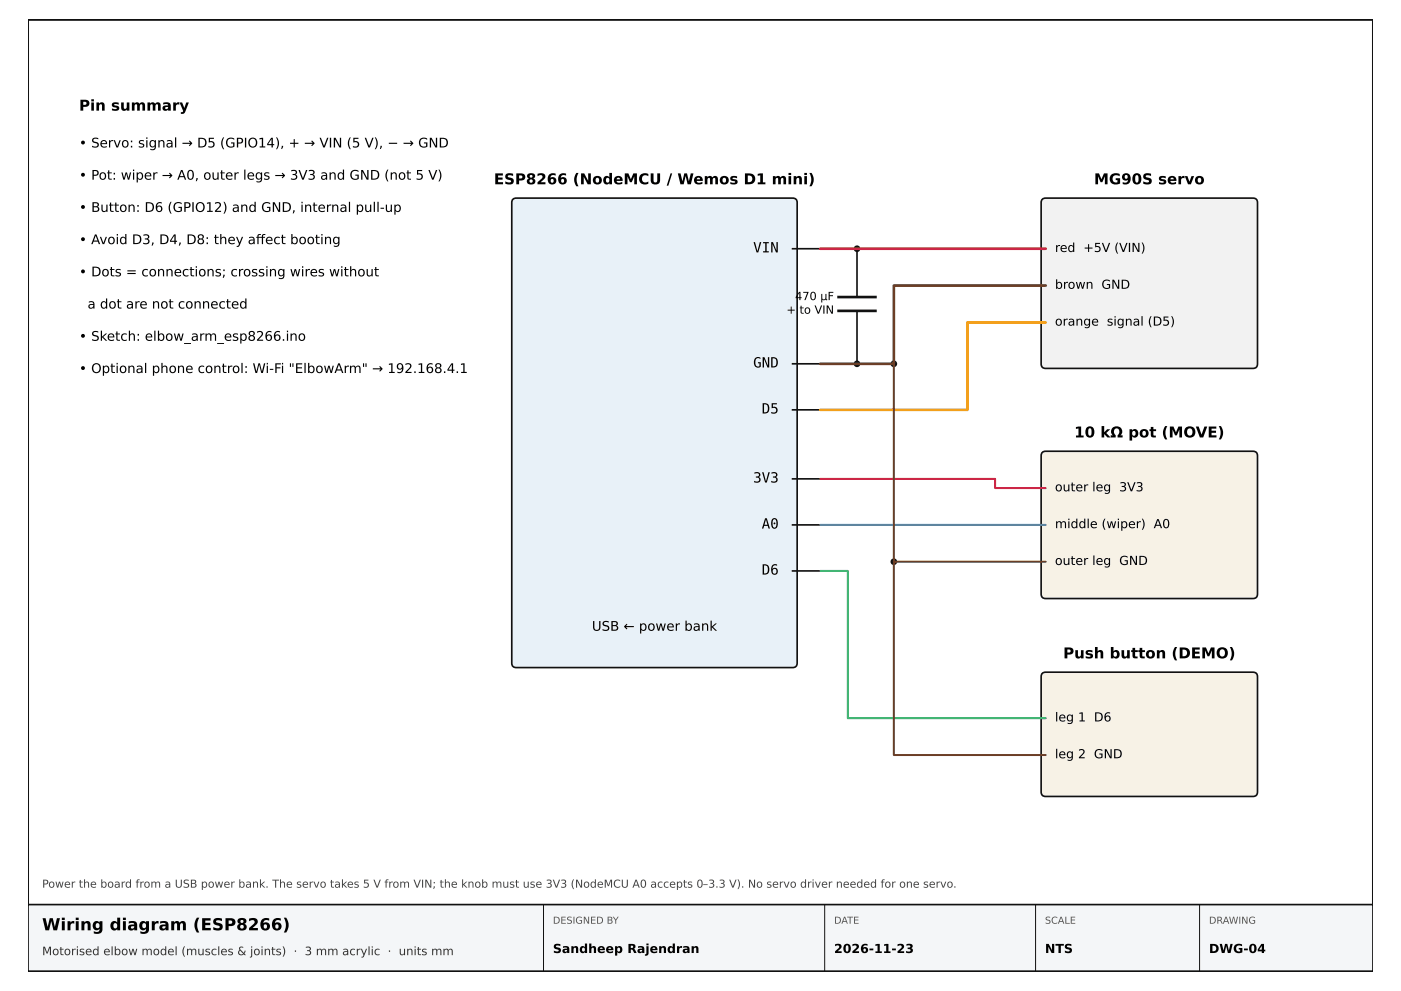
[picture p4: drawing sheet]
<svg xmlns="http://www.w3.org/2000/svg" width="297mm" height="210mm" viewBox="0 0 297 210" stroke-linecap="round" stroke-linejoin="round" font-family="sans-serif">
<defs><g id="words">
<text font-size="3.5" x="8.9" y="197.2">Wiring diagram (ESP8266)</text>
<g font-size="3.2">
<text x="16.8" y="23.5">Pin summary</text>
<text x="104.7" y="39.1">ESP8266 (NodeMCU / Wemos D1 mini)</text>
<text x="231.9" y="39.1">MG90S servo</text>
<text x="227.7" y="92.7">10 kΩ pot (MOVE)</text>
<text x="225.3" y="139.6">Push button (DEMO)</text>
</g>
<g font-size="3">
<text x="159.6" y="53.5">VIN</text>
<text x="159.6" y="77.9">GND</text>
<text x="161.4" y="87.6">D5</text>
<text x="159.6" y="102.3">3V3</text>
<text x="161.4" y="112">A0</text>
<text x="161.4" y="121.8">D6</text>
</g>
<g font-size="2.8">
<text x="16.8" y="31.3">• Servo: signal → D5 (GPIO14), + → VIN (5 V), − → GND</text>
<text x="16.8" y="38.1">• Pot: wiper → A0, outer legs → 3V3 and GND (not 5 V)</text>
<text x="16.8" y="44.9">• Button: D6 (GPIO12) and GND, internal pull-up</text>
<text x="16.8" y="51.7">• Avoid D3, D4, D8: they afect booting</text>
<text x="54.2" y="51.7">f</text>
<text x="16.8" y="58.6">• Dots = connections; crossing wires without</text>
<text x="18.6" y="65.4">a dot are not connected</text>
<text x="16.8" y="72.2">• Sketch: elbow_arm_esp8266.ino</text>
<text x="16.8" y="79.1">• Optional phone control: Wi-Fi &quot;ElbowArm&quot; → 192.168.4.1</text>
<text x="125.4" y="133.7">USB ← power bank</text>
</g>
<g font-size="2.6">
<text x="223.6" y="53.4">red +5V (VIN)</text>
<text x="223.6" y="61.2">brown GND</text>
<text x="223.6" y="69">orange signal (D5)</text>
<text x="223.6" y="104.1">outer leg 3V3</text>
<text x="223.6" y="111.9">middle (wiper) A0</text>
<text x="223.6" y="119.8">outer leg GND</text>
<text x="223.6" y="152.9">leg 1 D6</text>
<text x="223.6" y="160.7">leg 2 GND</text>
<text x="117.2" y="202">Sandheep Rajendran</text>
<text x="176.8" y="202">2026-11-23</text>
<text x="221.5" y="202">NTS</text>
<text x="256.2" y="202">DWG-04</text>
</g>
<text font-size="2.5" fill="#333" x="8.9" y="202.5">Motorised elbow model (muscles &amp; joints) · 3 mm acrylic · units mm</text>
<g font-size="2.4">
<text x="168.5" y="63.6">470 µF</text>
<text x="166.7" y="66.5">+ to VIN</text>
</g>
<text font-size="2.3" fill="#444" x="8.9" y="188.2">Power the board from a USB power bank. The servo takes 5 V from VIN; the knob must use 3V3 (NodeMCU A0 accepts 0–3.3 V). No servo driver needed for one servo.</text>
<g font-size="2" fill="#555">
<text x="117.2" y="195.8">DESIGNED BY</text>
<text x="176.8" y="195.8">DATE</text>
<text x="221.5" y="195.8">SCALE</text>
<text x="256.2" y="195.8">DRAWING</text>
</g>
</g></defs>
<path d="M5.9 4.2h285.1v201.7h-285.1z" fill="none" stroke="#111" stroke-width=".42"/>
<path d="M5.9 191.7h285.1v14.2h-285.1z" fill="#f4f6f8" stroke="#111" stroke-width=".35"/>
<path d="M115.2 191.7v14.2M174.8 191.7v14.2M219.5 191.7v14.2M254.2 191.7v14.2" fill="none" stroke="#111" stroke-width=".21"/>
<path d="M108.7 42.2l.7-.2h58.6a.86 .86 0 0 1 1 1v97.5a.86 .86 0 0 1-1 1h-58.6a.86 .86 0 0 1-.9-1v-97.5z" fill="#e8f1f8" stroke="#111" stroke-width=".35"/>
<path d="M220.9 42.2l.7-.2h43.9a.86 .86 0 0 1 1 1v34.1a.86 .86 0 0 1-1 1h-43.9a.86 .86 0 0 1-.9-1v-34.1z" fill="#f2f2f2" stroke="#111" stroke-width=".35"/>
<g fill="#f7f2e6" stroke="#111" stroke-width=".35">
<path d="M220.9 95.9l.7-.2h43.9a.86 .86 0 0 1 1 .9v29.3a.86 .86 0 0 1-1 1h-43.9a.86 .86 0 0 1-.9-1v-29.3z"/>
<path d="M220.9 142.7l.7-.2h43.9a.86 .86 0 0 1 1 1v24.3a.86 .86 0 0 1-1 1h-43.9a.86 .86 0 0 1-.9-1v-24.3z"/>
</g>
<path d="M168 52.7h5.8M181.6 52.7v10.3M168 77.1h5.8M181.6 65.9v11.2M168 86.9h5.8M168 101.5h5.8M168 111.3h5.8M168 121h5.8" fill="none" stroke="#111" stroke-width=".35"/>
<path d="M177.7 63h7.8M177.7 65.9h7.8" fill="none" stroke="#111" stroke-width=".56"/>
<g fill="#111" stroke="#111" stroke-width=".35">
<circle cx="181.6" cy="52.7" r=".53"/>
<circle cx="181.6" cy="77.1" r=".53"/>
<circle cx="189.4" cy="77.1" r=".53"/>
<circle cx="189.4" cy="119.1" r=".53"/>
</g>
<path d="M173.8 52.7h47.8" fill="none" stroke="#d62728" stroke-width=".56"/>
<path d="M221.6 60.5h-32.2v16.6h-15.6" fill="none" stroke="#6b3e26" stroke-width=".56"/>
<path d="M221.6 68.3h-16.6v18.6h-31.2" fill="none" stroke="#f39c12" stroke-width=".56"/>
<path d="M173.8 101.5h37.1v2h10.7" fill="none" stroke="#c2185b" stroke-width=".42"/>
<path d="M173.8 111.3h47.8" fill="none" stroke="#2e86c1" stroke-width=".42"/>
<path d="M189.4 77.1v42h32.2M189.4 119.1v40.9h32.2" fill="none" stroke="#6b3e26" stroke-width=".42"/>
<path d="M173.8 121h5.9v31.2h41.9" fill="none" stroke="#27ae60" stroke-width=".42"/>
<use href="#words"/>
</svg>
